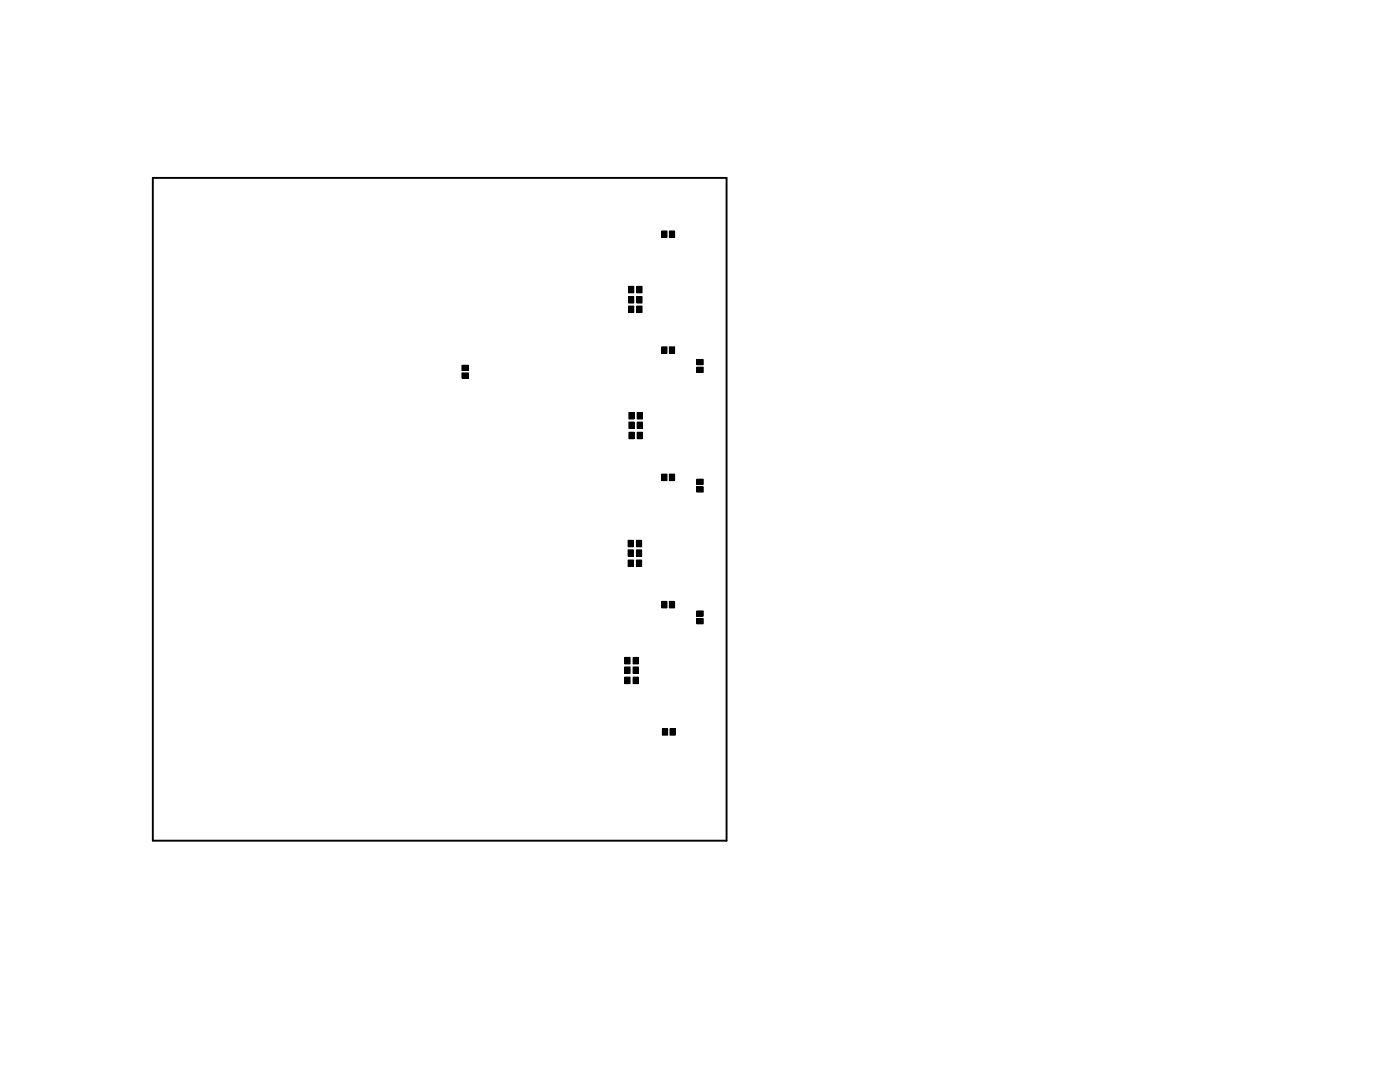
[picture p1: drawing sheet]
<svg xmlns="http://www.w3.org/2000/svg" width="279mm" height="216mm" viewBox="0 0 279 216" stroke-linecap="round" stroke-linejoin="round" font-family="sans-serif">
<path d="M30.5 35.5h114.5v132.2h-114.5z" fill="none" stroke="#000" stroke-width=".38"/>
<g fill="#000">
<path d="M125.4 57.1h1.1v1.3h-1.1zM125.4 59.2h1.1v1.3h-1.1zM127.1 57.1h1v1.3h-1zM127.1 59.2h1v1.3h-1zM132.1 46.1h1v1.3h-1zM133.6 46.1h1v1.3h-1zM92.2 72.9h1.3v1h-1.3zM92.2 74.4h1.3v1.1h-1.3zM125.4 61.1h1.1v1.3h-1.1zM127.1 61.1h1v1.3h-1zM132.1 69.2h1v1.3h-1zM133.6 69.2h1v1.3h-1z"/>
<path d="M139.1 71.7h1.2v1.1h-1.2zM139.1 73.3h1.2v1h-1.2zM125.5 86.2h1.1v1.3h-1.1zM125.5 84.2h1.1v1.3h-1.1zM125.5 82.3h1.1v1.3h-1.1zM127.2 82.3h1v1.3h-1zM127.2 86.2h1v1.3h-1zM127.2 84.2h1v1.3h-1zM132.1 94.6h1v1.3h-1zM133.6 94.6h1v1.3h-1zM139.1 95.6h1.2v1.1h-1.2zM139.1 97.1h1.2v1.1h-1.2z"/>
<path d="M125.4 111.7h1v1.3h-1zM125.4 109.7h1v1.3h-1zM125.4 107.8h1v1.3h-1zM127 107.8h1.1v1.3h-1.1zM127 111.7h1.1v1.3h-1.1zM127 109.7h1.1v1.3h-1.1zM124.7 135.1h1v1.3h-1zM124.7 133.1h1v1.3h-1zM124.7 131.2h1v1.3h-1zM126.3 131.2h1.1v1.3h-1.1zM126.3 135.1h1.1v1.3h-1.1zM126.3 133.1h1.1v1.3h-1.1z"/>
<path d="M132.1 120h1v1.3h-1zM133.6 120h1v1.3h-1zM139.1 121.9h1.2v1.1h-1.2zM139.1 123.4h1.2v1.1h-1.2zM132.2 145.4h1v1.3h-1zM133.7 145.4h1.1v1.3h-1.1z"/>
</g>
<g fill="none" stroke="#000" stroke-width=".2">
<path d="M125.4 57.1h1.1v1.3h-1.1zM125.4 59.2h1.1v1.3h-1.1zM127.1 57.1h1v1.3h-1zM127.1 59.2h1v1.3h-1zM132.1 46.1h1v1.3h-1zM133.6 46.1h1v1.3h-1zM92.2 72.9h1.3v1h-1.3zM92.2 74.4h1.3v1.1h-1.3zM125.4 61.1h1.1v1.3h-1.1zM127.1 61.1h1v1.3h-1zM132.1 69.2h1v1.3h-1zM133.6 69.2h1v1.3h-1z"/>
<path d="M139.1 71.7h1.2v1.1h-1.2zM139.1 73.3h1.2v1h-1.2zM125.5 86.2h1.1v1.3h-1.1zM125.5 84.2h1.1v1.3h-1.1zM125.5 82.3h1.1v1.3h-1.1zM127.2 82.3h1v1.3h-1zM127.2 86.2h1v1.3h-1zM127.2 84.2h1v1.3h-1zM132.1 94.6h1v1.3h-1zM133.6 94.6h1v1.3h-1zM139.1 95.6h1.2v1.1h-1.2zM139.1 97.1h1.2v1.1h-1.2z"/>
<path d="M125.4 111.7h1v1.3h-1zM125.4 109.7h1v1.3h-1zM125.4 107.8h1v1.3h-1zM127 107.8h1.1v1.3h-1.1zM127 111.7h1.1v1.3h-1.1zM127 109.7h1.1v1.3h-1.1zM124.7 135.1h1v1.3h-1zM124.7 133.1h1v1.3h-1zM124.7 131.2h1v1.3h-1zM126.3 131.2h1.1v1.3h-1.1zM126.3 135.1h1.1v1.3h-1.1zM126.3 133.1h1.1v1.3h-1.1z"/>
<path d="M132.1 120h1v1.3h-1zM133.6 120h1v1.3h-1zM139.1 121.9h1.2v1.1h-1.2zM139.1 123.4h1.2v1.1h-1.2zM132.2 145.4h1v1.3h-1zM133.7 145.4h1.1v1.3h-1.1z"/>
</g>
</svg>
